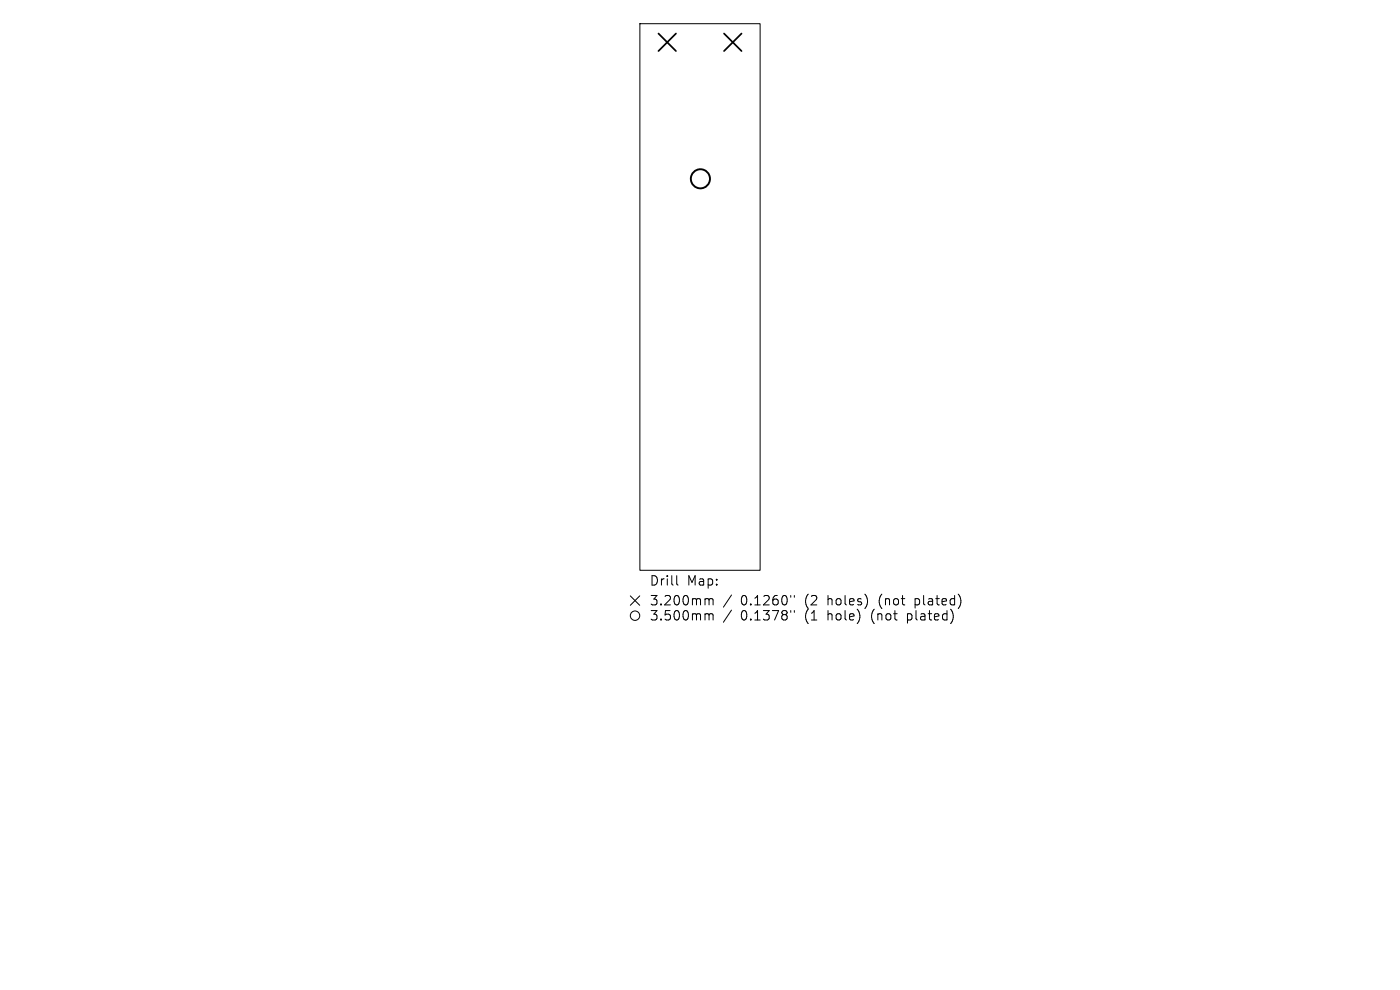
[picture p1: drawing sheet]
<svg xmlns="http://www.w3.org/2000/svg" width="297mm" height="210mm" viewBox="0 0 297 210" stroke-linecap="round" stroke-linejoin="round" font-family="sans-serif">
<defs><g id="words">
<g font-size="2.8">
<text x="137.7" y="124.5">Drill</text>
<text x="145.7" y="124.5">Map:</text>
<text x="137.7" y="128.7">3.200mm</text>
<text x="137.7" y="131.9">3.500mm</text>
<text x="157.2" y="128.7">0.1260&quot;</text>
<text x="157.2" y="131.9">0.1378&quot;</text>
<text x="170.9" y="128.7">(2</text>
<text x="170.9" y="131.9">(1</text>
<text x="175.9" y="128.7">holes)</text>
<text x="175.9" y="131.9">hole)</text>
<text x="185.3" y="131.9">(not</text>
<text x="186.9" y="128.7">(not</text>
<text x="193.1" y="131.9">plated)</text>
<text x="194.7" y="128.7">plated)</text>
</g>
</g></defs>
<g fill="none" stroke="#000" stroke-width=".21">
<path d="M135.7 5h25.6v116h-25.6zM133.7 126.4l2 2M135.7 126.4l-2 2M143.6 122.1v1.7l.2 .3M149.8 127h.3l.3 .3M149.8 130.2h.3l.3 .3M150.4 127.3l.3-.3 .5 .1 .1 1.2M150.4 127.3v1M150.4 130.5v1M150.4 130.5l.3-.3 .5 .1 .1 1.2M155.2 126.2l-1.7 2.6M155.2 129.4l-1.7 2.6"/>
<path d="M167.8 126.3v.4M167.8 129.5v.4M168.5 126.3v.4M168.5 129.5v.4"/>
<circle cx="134.7" cy="130.6" r="1"/>
</g>
<path d="M139.7 7.1l3.7 3.7M143.4 7.1l-3.7 3.7M153.6 7.1l3.7 3.7M157.3 7.1l-3.7 3.7" fill="none" stroke="#000" stroke-width=".37"/>
<circle cx="148.6" cy="37.9" r="2.03" fill="none" stroke="#000" stroke-width=".41"/>
<use href="#words"/>
</svg>
